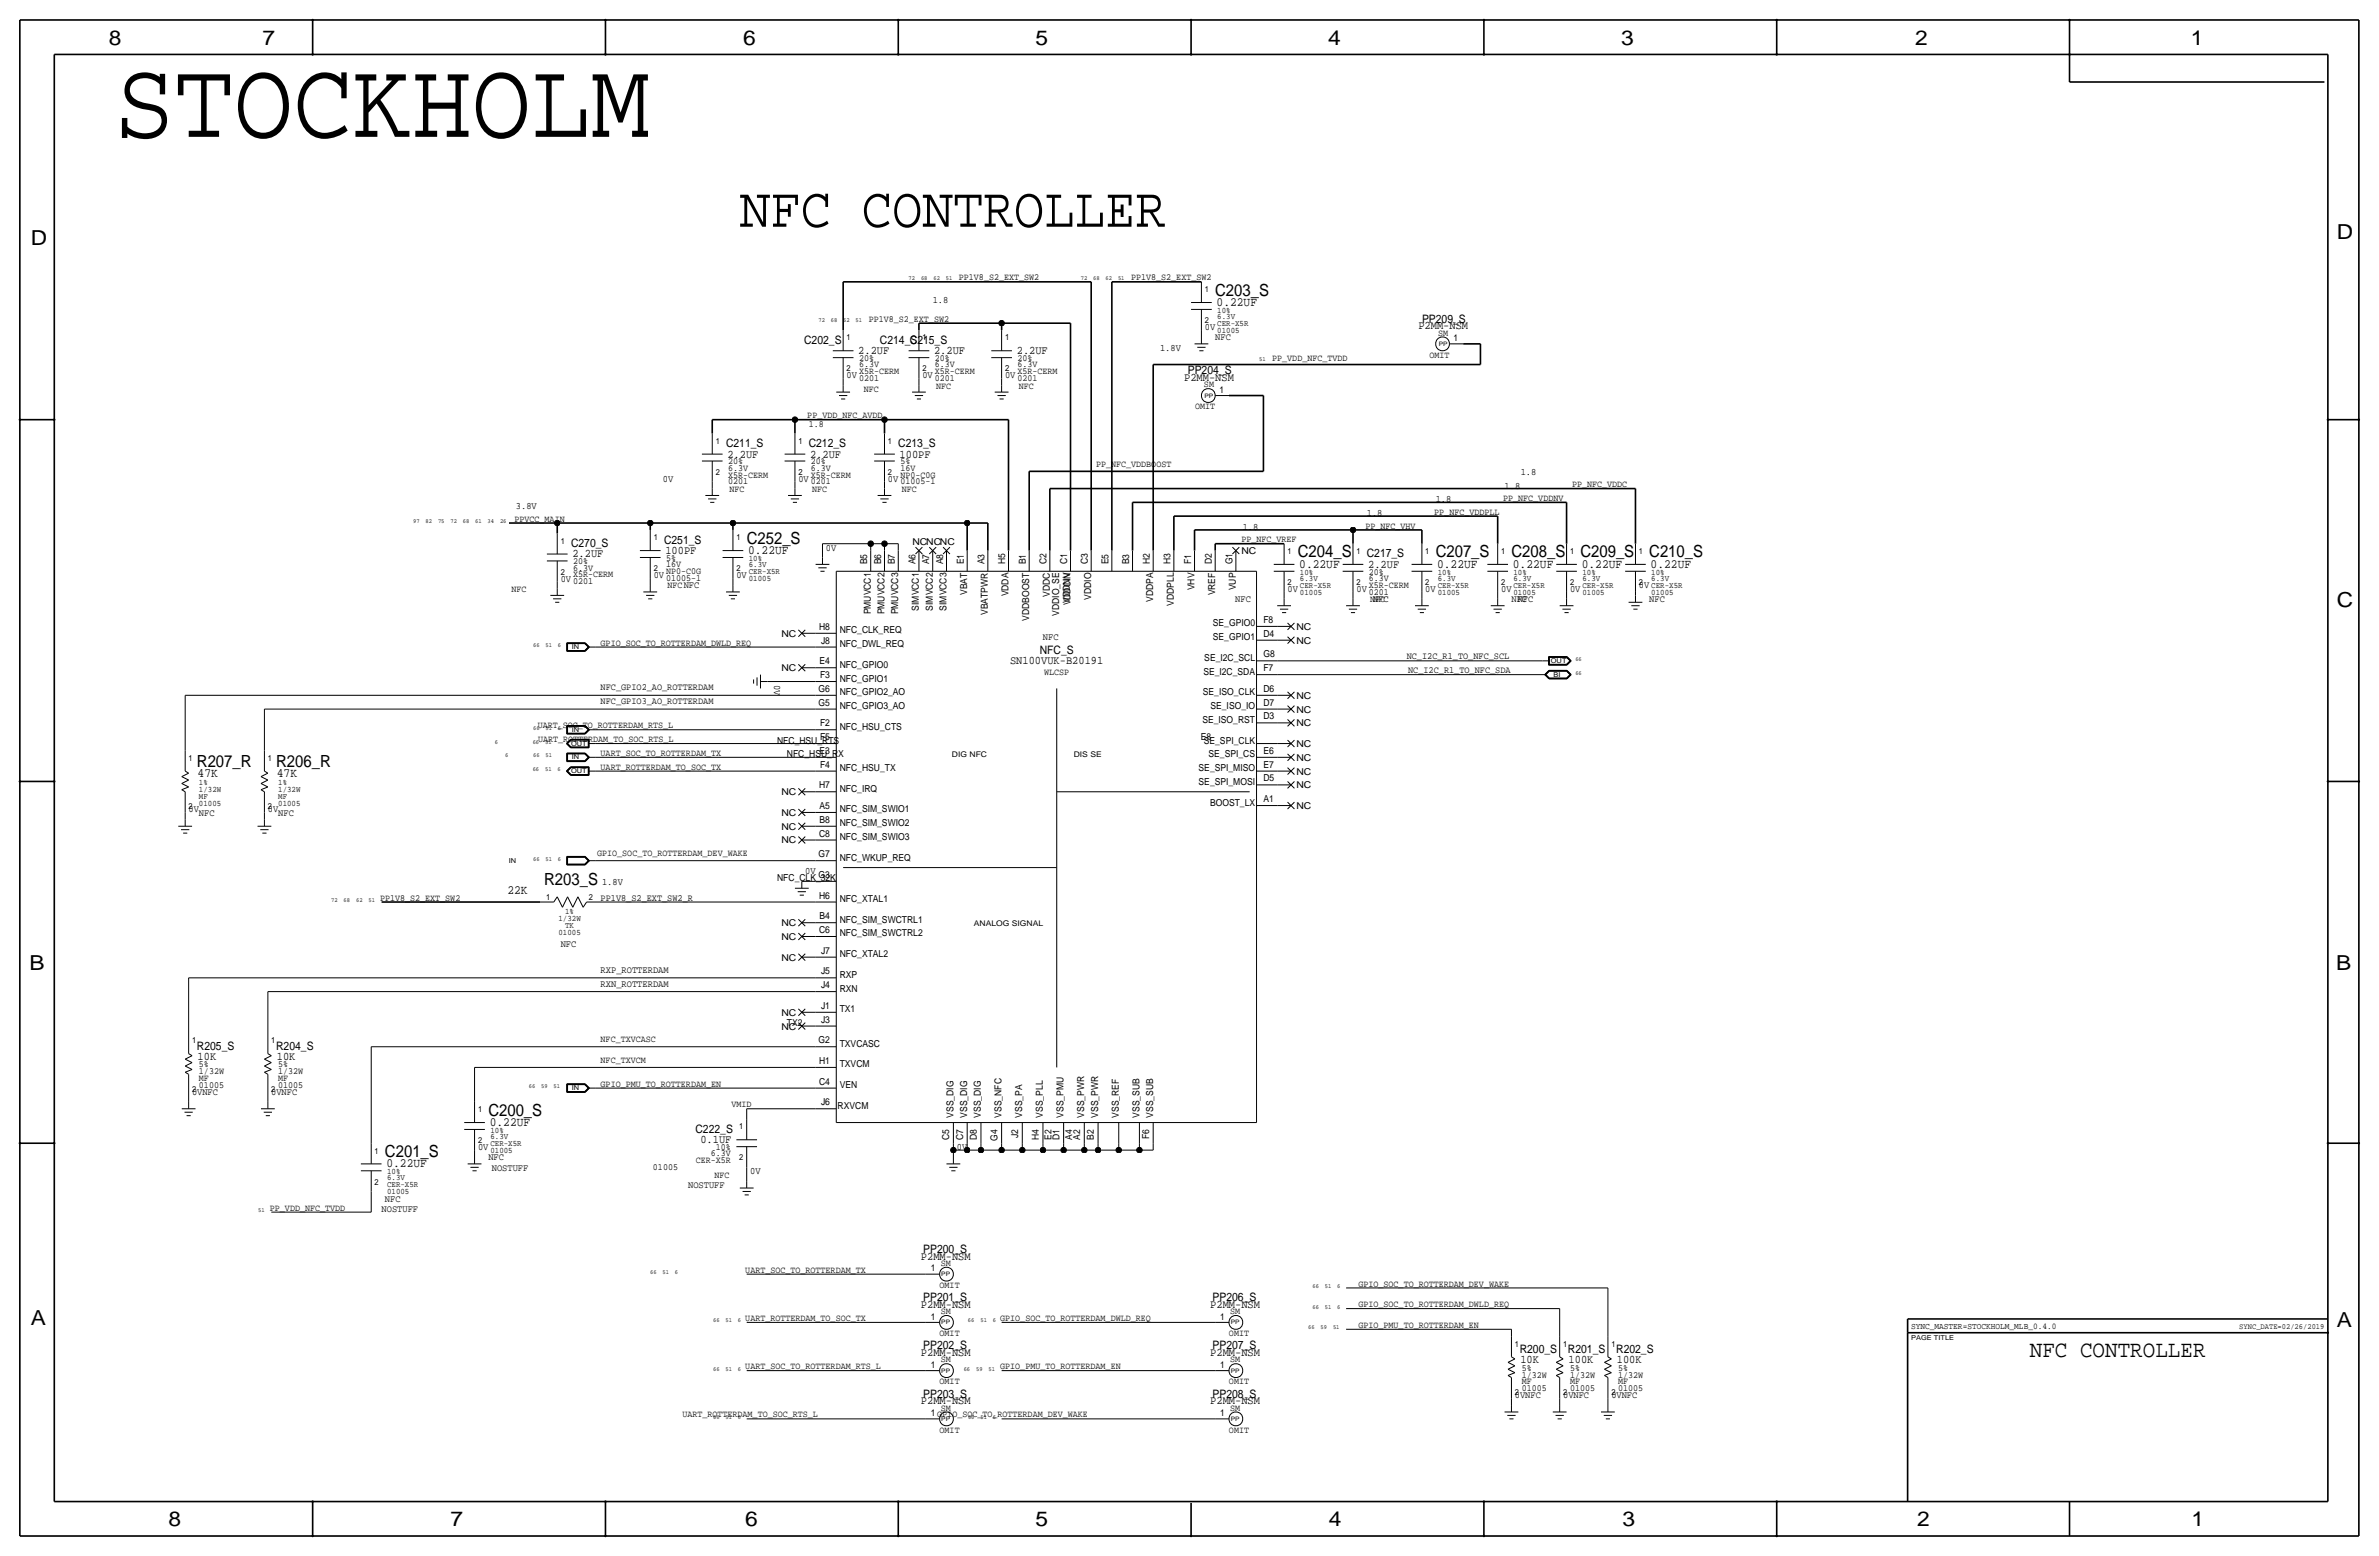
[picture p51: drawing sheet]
<svg xmlns="http://www.w3.org/2000/svg" width="877mm" height="574mm" viewBox="0 0 877 574" stroke-linecap="round" stroke-linejoin="round" font-family="sans-serif">
<defs><g id="words">
<text font-size="41" x="42.3" y="50.4">STOCKHOLM</text>
<text font-size="21" x="272.7" y="83.6">NFC CONTROLLER</text>
<text font-size="8.6" x="748.4" y="500.1">NFC CONTROLLER</text>
<g font-size="7.6">
<text x="40.1" y="16.5">8</text>
<text x="96.8" y="16.5">7</text>
<text x="274" y="16.5">6</text>
<text x="381.7" y="16.5">5</text>
<text x="489.7" y="16.5">4</text>
<text x="597.6" y="16.5">3</text>
<text x="706.1" y="16.5">2</text>
<text x="807.7" y="16.5">1</text>
<text x="861.5" y="88.1">D</text>
<text x="11.4" y="90.4">D</text>
<text x="861.5" y="223.8">C</text>
<text x="10.9" y="357.6">B</text>
<text x="861.3" y="357.4">B</text>
<text x="11.4" y="488.4">A</text>
<text x="861.5" y="489.2">A</text>
<text x="62.2" y="562.6">8</text>
<text x="166.1" y="562.6">7</text>
<text x="274.8" y="562.6">6</text>
<text x="381.7" y="562.6">5</text>
<text x="489.9" y="562.6">4</text>
<text x="598.1" y="562.6">3</text>
<text x="706.8" y="562.6">2</text>
<text x="807.9" y="562.6">1</text>
</g>
<g font-size="6.2">
<text x="448" y="109">C203_S</text>
<text x="275.3" y="200.4">C252_S</text>
<text x="478.5" y="205.5">C204_S</text>
<text x="529.3" y="205.5">C207_S</text>
<text x="557.2" y="205.5">C208_S</text>
<text x="582.6" y="205.5">C209_S</text>
<text x="608" y="205.5">C210_S</text>
<text x="72.6" y="282.7">R207_R</text>
<text x="101.8" y="282.7">R206_R</text>
<text x="200.6" y="326.1">R203_S</text>
<text x="180" y="411.2">C200_S</text>
<text x="141.9" y="426.5">C201_S</text>
</g>
<g font-size="4.7">
<text x="448.5" y="112.8">0.22UF</text>
<text x="275.8" y="204.2">0.22UF</text>
<text x="479" y="209.3">0.22UF</text>
<text x="529.8" y="209.3">0.22UF</text>
<text x="557.7" y="209.3">0.22UF</text>
<text x="583.1" y="209.3">0.22UF</text>
<text x="608.5" y="209.3">0.22UF</text>
<text x="72.8" y="286.5">47K</text>
<text x="102.1" y="286.5">47K</text>
<text x="187.1" y="329.7">22K</text>
<text x="180.5" y="415">0.22UF</text>
<text x="142.4" y="430.3">0.22UF</text>
</g>
<g font-size="4.3">
<text x="524.3" y="118.9">PP209_S</text>
<text x="522.9" y="121.4">P2MM-NSM</text>
<text x="296.5" y="126.7">C202_S</text>
<text x="316.4" y="130.6">2.2UF</text>
<text x="324.4" y="126.7">C214_S</text>
<text x="335.4" y="126.7">C215_S</text>
<text x="344.4" y="130.6">2.2UF</text>
<text x="374.9" y="130.6">2.2UF</text>
<text x="437.9" y="137.9">PP204_S</text>
<text x="436.5" y="140.5">P2MM-NSM</text>
<text x="267.7" y="164.8">C211_S</text>
<text x="298.1" y="164.8">C212_S</text>
<text x="331.2" y="164.8">C213_S</text>
<text x="268.2" y="168.7">2.2UF</text>
<text x="298.7" y="168.7">2.2UF</text>
<text x="331.7" y="168.7">100PF</text>
<text x="210.5" y="201.7">C270_S</text>
<text x="244.8" y="200.4">C251_S</text>
<text x="211" y="205.5">2.2UF</text>
<text x="245.3" y="204.2">100PF</text>
<text x="503.9" y="205.5">C217_S</text>
<text x="504.4" y="209.3">2.2UF</text>
<text x="372.4" y="244.9">SN100VUK-B20191</text>
<text x="383.3" y="241">NFC_S</text>
<text x="72.6" y="386.8">R205_S</text>
<text x="101.8" y="386.8">R204_S</text>
<text x="72.8" y="390.7">10K</text>
<text x="102.1" y="390.7">10K</text>
<text x="256.4" y="417.6">C222_S</text>
<text x="258.2" y="421.4">0.1UF</text>
<text x="340.4" y="461.8">PP200_S</text>
<text x="339.5" y="464.3">P2MM-NSM</text>
<text x="340.4" y="479.6">PP201_S</text>
<text x="447" y="479.6">PP206_S</text>
<text x="339.5" y="482.1">P2MM-NSM</text>
<text x="446.2" y="482.1">P2MM-NSM</text>
<text x="340.4" y="497.3">PP202_S</text>
<text x="447" y="497.3">PP207_S</text>
<text x="339.5" y="499.9">P2MM-NSM</text>
<text x="446.2" y="499.9">P2MM-NSM</text>
<text x="560.3" y="498.6">R200_S</text>
<text x="560.5" y="502.4">10K</text>
<text x="578.1" y="498.6">R201_S</text>
<text x="578.3" y="502.4">100K</text>
<text x="595.8" y="498.6">R202_S</text>
<text x="596.1" y="502.4">100K</text>
<text x="340.4" y="515.1">PP203_S</text>
<text x="447" y="515.1">PP208_S</text>
<text x="339.5" y="517.7">P2MM-NSM</text>
<text x="446.2" y="517.7">P2MM-NSM</text>
</g>
<g font-size="3.6">
<text x="343.9" y="111.5">1.8</text>
<text x="444.2" y="121.7">0V</text>
<text x="448" y="125.5">NFC</text>
<text x="427.7" y="129.3">1.8V</text>
<text x="312.1" y="139.4">0V</text>
<text x="340.1" y="139.4">0V</text>
<text x="370.5" y="139.4">0V</text>
<text x="244.4" y="177.5">0V</text>
<text x="294.3" y="177.5">0V</text>
<text x="327.4" y="177.5">0V</text>
<text x="560.6" y="175">1.8</text>
<text x="529.3" y="185.2">1.8</text>
<text x="554.7" y="180.1">1.8</text>
<text x="190.2" y="187.7">3.8V</text>
<text x="503.9" y="190.2">1.8</text>
<text x="458.2" y="195.3">1.8</text>
<text x="304.5" y="202.9">0V</text>
<text x="206.7" y="214.4">0V</text>
<text x="241" y="213.1">0V</text>
<text x="271.5" y="213.1">0V</text>
<text x="455.4" y="222">NFC</text>
<text x="474.7" y="218.2">0V</text>
<text x="500.1" y="218.2">0V</text>
<text x="506.2" y="222">NFC</text>
<text x="525.5" y="218.2">0V</text>
<text x="553.4" y="218.2">0V</text>
<text x="557.2" y="222">NFC</text>
<text x="559.5" y="222">NFC</text>
<text x="578.8" y="218.2">0V</text>
<text x="604.2" y="216.9">0V</text>
<text x="608" y="222">NFC</text>
<text x="384.5" y="236">NFC</text>
<text x="285.4" y="252.5" transform="rotate(90 285.4 252.5)">0V</text>
<text x="69.5" y="299.5">0V</text>
<text x="98.8" y="299.5">0V</text>
<text x="73.4" y="300.7">NFC</text>
<text x="102.6" y="300.7">NFC</text>
<text x="296.9" y="322.3">0V</text>
<text x="221.9" y="326.1">1.8V</text>
<text x="206.7" y="349">NFC</text>
<text x="221.4" y="358.6">RXP_ROTTERDAM</text>
<text x="221.4" y="363.7">RXN_ROTTERDAM</text>
<text x="70.8" y="403.6">0VNFC</text>
<text x="100" y="403.6">0VNFC</text>
<text x="176.2" y="423.9">0V</text>
<text x="352.8" y="423.9">0V</text>
<text x="180" y="427.7">NFC</text>
<text x="181.3" y="431.5">NOSTUFF</text>
<text x="253.7" y="437.9">NOSTUFF</text>
<text x="276.6" y="432.8">0V</text>
<text x="141.9" y="443">NFC</text>
<text x="140.7" y="446.8">NOSTUFF</text>
<text x="558.5" y="515.4">0VNFC</text>
<text x="576.3" y="515.4">0VNFC</text>
<text x="594.1" y="515.4">0VNFC</text>
</g>
<g font-size="3.5">
<text x="353.5" y="103.4">PP1V8_S2_EXT_SW2</text>
<text x="417" y="103.4">PP1V8_S2_EXT_SW2</text>
<text x="320.3" y="118.6">PP1V8_S2_EXT_SW2</text>
<text x="530.2" y="123.7">SM</text>
<text x="535.9" y="125.7">1</text>
<text x="527" y="131.8">OMIT</text>
<text x="316.7" y="133.1">20%</text>
<text x="316.7" y="137.9">X5R-CERM</text>
<text x="316.7" y="135.4">6.3V</text>
<text x="344.6" y="133.1">20%</text>
<text x="344.6" y="135.4">6.3V</text>
<text x="344.6" y="137.9">X5R-CERM</text>
<text x="375.1" y="135.4">6.3V</text>
<text x="375.1" y="133.1">20%</text>
<text x="375.1" y="137.9">X5R-CERM</text>
<text x="469" y="133.1">PP_VDD_NFC_TVDD</text>
<text x="316.7" y="140.5">0201</text>
<text x="344.6" y="140.5">0201</text>
<text x="345.1" y="143.3">NFC</text>
<text x="375.1" y="140.5">0201</text>
<text x="375.6" y="143.3">NFC</text>
<text x="443.9" y="142.7">SM</text>
<text x="318.5" y="144.5">NFC</text>
<text x="449.5" y="144.8">1</text>
<text x="297.6" y="154.2">PP_VDD_NFC_AVDD</text>
<text x="440.6" y="150.9">OMIT</text>
<text x="298.1" y="157.2">1.8</text>
<text x="268.4" y="171.2">20%</text>
<text x="268.4" y="173.5">6.3V</text>
<text x="298.9" y="171.2">20%</text>
<text x="298.9" y="173.5">6.3V</text>
<text x="331.9" y="173.5">16V</text>
<text x="331.9" y="171.2">5%</text>
<text x="404.1" y="172">PP_NFC_VDDBOOST</text>
<text x="268.4" y="176">X5R-CERM</text>
<text x="268.4" y="178.6">0201</text>
<text x="298.9" y="176">X5R-CERM</text>
<text x="298.9" y="178.6">0201</text>
<text x="331.9" y="176">NP0-C0G</text>
<text x="331.9" y="178.6">01005-1</text>
<text x="579.6" y="179.6">PP_NFC_VDDC</text>
<text x="268.9" y="181.4">NFC</text>
<text x="299.4" y="181.4">NFC</text>
<text x="332.4" y="181.4">NFC</text>
<text x="554.2" y="184.7">PP_NFC_VDDNV</text>
<text x="528.8" y="189.7">PP_NFC_VDDPLL</text>
<text x="189.7" y="192.3">PPVCC_MAIN</text>
<text x="503.4" y="194.8">PP_NFC_VHV</text>
<text x="336.4" y="200.9">NCNCNC</text>
<text x="457.7" y="199.9">PP_NFC_VREF</text>
<text x="211.3" y="208">20%</text>
<text x="245.6" y="206.8">5%</text>
<text x="245.6" y="209">16V</text>
<text x="319.7" y="208" transform="rotate(-90 319.7 208)">B5</text>
<text x="324.8" y="208" transform="rotate(-90 324.8 208)">B6</text>
<text x="329.9" y="208" transform="rotate(-90 329.9 208)">B7</text>
<text x="337.5" y="208" transform="rotate(-90 337.5 208)">A6</text>
<text x="342.6" y="208" transform="rotate(-90 342.6 208)">A7</text>
<text x="347.7" y="208" transform="rotate(-90 347.7 208)">A8</text>
<text x="355.3" y="208" transform="rotate(-90 355.3 208)">E1</text>
<text x="362.9" y="208" transform="rotate(-90 362.9 208)">A3</text>
<text x="370.5" y="208" transform="rotate(-90 370.5 208)">H5</text>
<text x="378.2" y="208" transform="rotate(-90 378.2 208)">B1</text>
<text x="385.8" y="208" transform="rotate(-90 385.8 208)">C2</text>
<text x="393.4" y="208" transform="rotate(-90 393.4 208)">C1</text>
<text x="401" y="208" transform="rotate(-90 401 208)">C3</text>
<text x="408.6" y="208" transform="rotate(-90 408.6 208)">E5</text>
<text x="416.3" y="208" transform="rotate(-90 416.3 208)">B3</text>
<text x="423.9" y="208" transform="rotate(-90 423.9 208)">H2</text>
<text x="431.5" y="208" transform="rotate(-90 431.5 208)">H3</text>
<text x="439.1" y="208" transform="rotate(-90 439.1 208)">F1</text>
<text x="446.7" y="208" transform="rotate(-90 446.7 208)">D2</text>
<text x="454.4" y="208" transform="rotate(-90 454.4 208)">G1</text>
<text x="457.7" y="204.2">NC</text>
<text x="211.3" y="215.4">0201</text>
<text x="211.3" y="212.9">X5R-CERM</text>
<text x="211.3" y="210.3">6.3V</text>
<text x="245.6" y="211.6">NP0-C0G</text>
<text x="245.6" y="214.1">01005-1</text>
<text x="504.6" y="214.1">6.3V</text>
<text x="504.6" y="211.8">20%</text>
<text x="188.6" y="218.2">NFC</text>
<text x="246.1" y="216.9">NFCNFC</text>
<text x="356.6" y="219.3" transform="rotate(-90 356.6 219.3)">VBAT</text>
<text x="371.8" y="219.8" transform="rotate(-90 371.8 219.8)">VDDA</text>
<text x="387" y="220" transform="rotate(-90 387 220)">VDDC</text>
<text x="402.3" y="221.1" transform="rotate(-90 402.3 221.1)">VDDIO</text>
<text x="425.1" y="221.9" transform="rotate(-90 425.1 221.9)">VDDPA</text>
<text x="440.4" y="217.6" transform="rotate(-90 440.4 217.6)">VHV</text>
<text x="448" y="219.5" transform="rotate(-90 448 219.5)">VREF</text>
<text x="455.6" y="217.6" transform="rotate(-90 455.6 217.6)">VUP</text>
<text x="504.6" y="219.2">0201</text>
<text x="504.6" y="216.7">X5R-CERM</text>
<text x="505.2" y="222">NFC</text>
<text x="321" y="226.5" transform="rotate(-90 321 226.5)">PMUVCC1</text>
<text x="326.1" y="226.5" transform="rotate(-90 326.1 226.5)">PMUVCC2</text>
<text x="331.2" y="226.5" transform="rotate(-90 331.2 226.5)">PMUVCC3</text>
<text x="338.8" y="225.1" transform="rotate(-90 338.8 225.1)">SIMVCC1</text>
<text x="343.9" y="225.1" transform="rotate(-90 343.9 225.1)">SIMVCC2</text>
<text x="348.9" y="225.1" transform="rotate(-90 348.9 225.1)">SIMVCC3</text>
<text x="364.2" y="226.7" transform="rotate(-90 364.2 226.7)">VBATPWR</text>
<text x="390.4" y="227" transform="rotate(-90 390.4 227)">VDDIO_SE</text>
<text x="394.4" y="222.1" transform="rotate(-90 394.4 222.1)">VDDNV</text>
<text x="394.7" y="223.2" transform="rotate(-90 394.7 223.2)">VDDCIN</text>
<text x="432.8" y="223.3" transform="rotate(-90 432.8 223.3)">VDDPLL</text>
<text x="302" y="232.2">H8</text>
<text x="309.6" y="233.4">NFC_CLK_REQ</text>
<text x="379.4" y="228.8" transform="rotate(-90 379.4 228.8)">VDDBOOST</text>
<text x="447.1" y="230.9">SE_GPIO0</text>
<text x="465.8" y="229.6">F8</text>
<text x="478" y="232.2">NC</text>
<text x="221.4" y="238">GPIO_SOC_TO_ROTTERDAM_DWLD_REQ</text>
<text x="288.1" y="234.7">NC</text>
<text x="302.7" y="237.2">J8</text>
<text x="309.6" y="238.5">NFC_DWL_REQ</text>
<text x="447.1" y="236">SE_GPIO1</text>
<text x="465.8" y="234.7">D4</text>
<text x="478" y="237.2">NC</text>
<text x="302.2" y="244.9">E4</text>
<text x="444" y="243.6">SE_I2C_SCL</text>
<text x="465.8" y="242.3">G8</text>
<text x="518.6" y="243.1">NC_I2C_R1_TO_NFC_SCL</text>
<text x="288.1" y="247.4">NC</text>
<text x="302.3" y="249.9">F3</text>
<text x="309.6" y="246.1">NFC_GPIO0</text>
<text x="309.6" y="251.2">NFC_GPIO1</text>
<text x="385" y="248.7">WLCSP</text>
<text x="443.6" y="248.7">SE_I2C_SDA</text>
<text x="465.8" y="247.4">F7</text>
<text x="519.1" y="248.2">NC_I2C_R1_TO_NFC_SDA</text>
<text x="221.4" y="254.5">NFC_GPIO2_AO_ROTTERDAM</text>
<text x="301.8" y="255">G6</text>
<text x="309.6" y="256.3">NFC_GPIO2_AO</text>
<text x="443.5" y="256.3">SE_ISO_CLK</text>
<text x="465.8" y="255">D6</text>
<text x="478" y="257.6">NC</text>
<text x="221.4" y="259.6">NFC_GPIO3_AO_ROTTERDAM</text>
<text x="301.8" y="260.1">G5</text>
<text x="309.6" y="261.4">NFC_GPIO3_AO</text>
<text x="446.3" y="261.4">SE_ISO_IO</text>
<text x="465.8" y="260.1">D7</text>
<text x="478" y="262.6">NC</text>
<text x="198.2" y="268.5">UART_SOC_TO_ROTTERDAM_RTS_L</text>
<text x="302.3" y="267.7">F2</text>
<text x="309.6" y="269">NFC_HSU_CTS</text>
<text x="443.3" y="266.4">SE_ISO_RST</text>
<text x="465.8" y="265.2">D3</text>
<text x="478" y="267.7">NC</text>
<text x="198.4" y="273.6">UART_ROTTERDAM_TO_SOC_RTS_L</text>
<text x="286.5" y="274.1">NFC_HSU_RTS</text>
<text x="302.3" y="272.8">F5</text>
<text x="442.7" y="272.8">E8</text>
<text x="443.8" y="274.1">SE_SPI_CLK</text>
<text x="478" y="275.3">NC</text>
<text x="221.4" y="278.6">UART_SOC_TO_ROTTERDAM_TX</text>
<text x="290.1" y="279.1">NFC_HSU_RX</text>
<text x="302.2" y="277.9">E3</text>
<text x="445.6" y="279.1">SE_SPI_CS</text>
<text x="465.8" y="277.9">E6</text>
<text x="478" y="280.4">NC</text>
<text x="221.4" y="283.7">UART_ROTTERDAM_TO_SOC_TX</text>
<text x="302.3" y="283">F4</text>
<text x="309.6" y="284.2">NFC_HSU_TX</text>
<text x="441.9" y="284.2">SE_SPI_MISO</text>
<text x="465.8" y="283">E7</text>
<text x="478" y="285.5">NC</text>
<text x="288.1" y="293.1">NC</text>
<text x="302" y="290.6">H7</text>
<text x="309.6" y="291.8">NFC_IRQ</text>
<text x="441.9" y="289.3">SE_SPI_MOSI</text>
<text x="465.8" y="288">D5</text>
<text x="478" y="290.6">NC</text>
<text x="302.2" y="298.2">A5</text>
<text x="309.6" y="299.5">NFC_SIM_SWIO1</text>
<text x="446.1" y="296.9">BOOST_LX</text>
<text x="465.8" y="295.7">A1</text>
<text x="478" y="298.2">NC</text>
<text x="288.1" y="300.7">NC</text>
<text x="288.1" y="305.8">NC</text>
<text x="302.2" y="303.3">B8</text>
<text x="309.6" y="304.5">NFC_SIM_SWIO2</text>
<text x="288.1" y="310.9">NC</text>
<text x="302" y="308.4">C8</text>
<text x="309.6" y="309.6">NFC_SIM_SWIO3</text>
<text x="220.2" y="315.5">GPIO_SOC_TO_ROTTERDAM_DEV_WAKE</text>
<text x="301.8" y="316">G7</text>
<text x="309.6" y="317.2">NFC_WKUP_REQ</text>
<text x="301.8" y="323.6">G3</text>
<text x="286.5" y="324.9">NFC_CLK_32K</text>
<text x="140.1" y="332">PP1V8_S2_EXT_SW2</text>
<text x="221.4" y="332">PP1V8_S2_EXT_SW2_R</text>
<text x="302" y="331.2">H6</text>
<text x="309.6" y="332.5">NFC_XTAL1</text>
<text x="288.1" y="341.4">NC</text>
<text x="302.2" y="338.8">B4</text>
<text x="309.6" y="340.1">NFC_SIM_SWCTRL1</text>
<text x="288.1" y="346.5">NC</text>
<text x="302" y="343.9">C6</text>
<text x="309.6" y="345.2">NFC_SIM_SWCTRL2</text>
<text x="302.7" y="351.5">J7</text>
<text x="309.6" y="352.8">NFC_XTAL2</text>
<text x="288.1" y="354.1">NC</text>
<text x="302.7" y="359.2">J5</text>
<text x="302.7" y="364.2">J4</text>
<text x="309.6" y="365.5">RXN</text>
<text x="309.6" y="360.4">RXP</text>
<text x="302.7" y="371.9">J1</text>
<text x="288.1" y="374.4">NC</text>
<text x="302.7" y="376.9">J3</text>
<text x="309.6" y="373.1">TX1</text>
<text x="288.1" y="379.5">NC</text>
<text x="290.1" y="378.2">TX2</text>
<text x="221.4" y="384">NFC_TXVCASC</text>
<text x="301.8" y="384.6">G2</text>
<text x="309.6" y="385.8">TXVCASC</text>
<text x="73.4" y="396">1/32W</text>
<text x="73.4" y="393.4">5%</text>
<text x="102.6" y="393.4">5%</text>
<text x="102.6" y="396">1/32W</text>
<text x="221.4" y="391.7">NFC_TXVCM</text>
<text x="302" y="392.2">H1</text>
<text x="309.6" y="393.4">TXVCM</text>
<text x="73.4" y="398.5">MF</text>
<text x="73.4" y="401.1">01005</text>
<text x="102.6" y="401.1">01005</text>
<text x="102.6" y="398.5">MF</text>
<text x="221.4" y="400.6">GPIO_PMU_TO_ROTTERDAM_EN</text>
<text x="302" y="399.8">C4</text>
<text x="309.6" y="401.1">VEN</text>
<text x="302.7" y="407.4">J6</text>
<text x="269.7" y="408.2">VMID</text>
<text x="308.8" y="408.7">RXVCM</text>
<text x="351.5" y="412" transform="rotate(-90 351.5 412)">VSS_DIG</text>
<text x="356.6" y="412" transform="rotate(-90 356.6 412)">VSS_DIG</text>
<text x="361.6" y="412" transform="rotate(-90 361.6 412)">VSS_DIG</text>
<text x="369.3" y="412" transform="rotate(-90 369.3 412)">VSS_NFC</text>
<text x="376.9" y="412" transform="rotate(-90 376.9 412)">VSS_PA</text>
<text x="384.5" y="412" transform="rotate(-90 384.5 412)">VSS_PLL</text>
<text x="392.1" y="412" transform="rotate(-90 392.1 412)">VSS_PMU</text>
<text x="399.7" y="412" transform="rotate(-90 399.7 412)">VSS_PWR</text>
<text x="404.8" y="412" transform="rotate(-90 404.8 412)">VSS_PWR</text>
<text x="412.4" y="412" transform="rotate(-90 412.4 412)">VSS_REF</text>
<text x="420.1" y="412" transform="rotate(-90 420.1 412)">VSS_SUB</text>
<text x="425.1" y="412" transform="rotate(-90 425.1 412)">VSS_SUB</text>
<text x="375.4" y="419.6" transform="rotate(-90 375.4 419.6)">J2</text>
<text x="423.6" y="420" transform="rotate(-90 423.6 420)">F6</text>
<text x="263.9" y="423.9">10%</text>
<text x="350" y="420.3" transform="rotate(-90 350 420.3)">C5</text>
<text x="355" y="420.3" transform="rotate(-90 355 420.3)">C7</text>
<text x="360.1" y="420.3" transform="rotate(-90 360.1 420.3)">D8</text>
<text x="367.7" y="420.5" transform="rotate(-90 367.7 420.5)">G4</text>
<text x="383" y="420.3" transform="rotate(-90 383 420.3)">H4</text>
<text x="387.7" y="420.2" transform="rotate(-90 387.7 420.2)">E2</text>
<text x="390.6" y="420.3" transform="rotate(-90 390.6 420.3)">D1</text>
<text x="395.3" y="420.2" transform="rotate(-90 395.3 420.2)">A4</text>
<text x="398.2" y="420.2" transform="rotate(-90 398.2 420.2)">A2</text>
<text x="403.3" y="420.2" transform="rotate(-90 403.3 420.2)">B2</text>
<text x="240.7" y="431.3">01005</text>
<text x="256.5" y="428.8">CER-X5R</text>
<text x="262" y="426.2">6.3V</text>
<text x="263.4" y="434.1">NFC</text>
<text x="99.5" y="446.3">PP_VDD_NFC_TVDD</text>
<text x="346.8" y="466.6">SM</text>
<text x="274.8" y="469.1">UART_SOC_TO_ROTTERDAM_TX</text>
<text x="343.2" y="468.6">1</text>
<text x="346.4" y="474.7">OMIT</text>
<text x="500.8" y="474.2">GPIO_SOC_TO_ROTTERDAM_DEV_WAKE</text>
<text x="346.8" y="484.4">SM</text>
<text x="453.5" y="484.4">SM</text>
<text x="500.8" y="481.8">GPIO_SOC_TO_ROTTERDAM_DWLD_REQ</text>
<text x="274.8" y="486.9">UART_ROTTERDAM_TO_SOC_TX</text>
<text x="343.2" y="486.4">1</text>
<text x="368.8" y="486.9">GPIO_SOC_TO_ROTTERDAM_DWLD_REQ</text>
<text x="449.8" y="486.4">1</text>
<text x="500.8" y="489.5">GPIO_PMU_TO_ROTTERDAM_EN</text>
<text x="346.4" y="492.5">OMIT</text>
<text x="453.1" y="492.5">OMIT</text>
<text x="346.8" y="502.2">SM</text>
<text x="453.5" y="502.2">SM</text>
<text x="274.8" y="504.7">UART_SOC_TO_ROTTERDAM_RTS_L</text>
<text x="343.2" y="504.2">1</text>
<text x="368.8" y="504.7">GPIO_PMU_TO_ROTTERDAM_EN</text>
<text x="449.8" y="504.2">1</text>
<text x="561" y="507.7">1/32W</text>
<text x="561" y="505.2">5%</text>
<text x="578.8" y="507.7">1/32W</text>
<text x="578.8" y="505.2">5%</text>
<text x="596.6" y="505.2">5%</text>
<text x="596.6" y="507.7">1/32W</text>
<text x="346.4" y="510.3">OMIT</text>
<text x="453.1" y="510.3">OMIT</text>
<text x="561" y="512.8">01005</text>
<text x="561" y="510.3">MF</text>
<text x="578.8" y="510.3">MF</text>
<text x="578.8" y="512.8">01005</text>
<text x="596.6" y="510.3">MF</text>
<text x="596.6" y="512.8">01005</text>
<text x="343.2" y="522">1 GPIO_SOC_TO_ROTTERDAM_DEV_WAKE</text>
<text x="346.8" y="519.9">SM</text>
<text x="449.8" y="522">1</text>
<text x="453.5" y="519.9">SM</text>
<text x="251.6" y="522.5">UART_ROTTERDAM_TO_SOC_RTS_L</text>
<text x="346.4" y="528.1">OMIT</text>
<text x="453.1" y="528.1">OMIT</text>
</g>
<g font-size="3.2">
<text x="370.5" y="125.5">1</text>
<text x="370.5" y="136.9">2</text>
<text x="294.3" y="163.6">1</text>
<text x="294.3" y="175">2</text>
<text x="704.5" y="490">SYNC_MASTER=STOCKHOLM_MLB_0.4.0</text>
</g>
<g font-size="3.1">
<text x="444.2" y="107.7">1</text>
<text x="444.2" y="119.1">2</text>
<text x="448.8" y="115.3">10%</text>
<text x="448.8" y="117.6">6.3V</text>
<text x="312.1" y="125.5">1</text>
<text x="340.1" y="125.5">1</text>
<text x="448.8" y="122.7">01005</text>
<text x="448.8" y="120.1">CER-X5R</text>
<text x="312.1" y="136.9">2</text>
<text x="340.1" y="136.9">2</text>
<text x="263.9" y="163.6">1</text>
<text x="327.4" y="163.6">1</text>
<text x="263.9" y="175">2</text>
<text x="327.4" y="175">2</text>
<text x="206.7" y="200.4">1</text>
<text x="241" y="199.1">1</text>
<text x="271.5" y="199.1">1</text>
<text x="276" y="206.8">10%</text>
<text x="276.1" y="209">6.3V</text>
<text x="474.7" y="204.2">1</text>
<text x="500.1" y="204.2">1</text>
<text x="525.5" y="204.2">1</text>
<text x="553.4" y="204.2">1</text>
<text x="578.8" y="204.2">1</text>
<text x="604.2" y="204.2">1</text>
<text x="206.7" y="211.8">2</text>
<text x="241" y="210.6">2</text>
<text x="271.5" y="210.6">2</text>
<text x="276" y="214.1">01005</text>
<text x="276" y="211.6">CER-X5R</text>
<text x="474.7" y="215.6">2</text>
<text x="479.2" y="214.1">6.3V</text>
<text x="479.2" y="211.8">10%</text>
<text x="500.1" y="215.6">2</text>
<text x="525.5" y="215.6">2</text>
<text x="530" y="211.8">10%</text>
<text x="530" y="214.1">6.3V</text>
<text x="553.4" y="215.6">2</text>
<text x="558" y="211.8">10%</text>
<text x="558" y="214.1">6.3V</text>
<text x="578.8" y="215.6">2</text>
<text x="583.4" y="211.8">10%</text>
<text x="583.4" y="214.1">6.3V</text>
<text x="604.2" y="215.6">2</text>
<text x="608.8" y="211.8">10%</text>
<text x="608.8" y="214.1">6.3V</text>
<text x="479.2" y="219.2">01005</text>
<text x="479.2" y="216.7">CER-X5R</text>
<text x="530" y="216.7">CER-X5R</text>
<text x="530" y="219.2">01005</text>
<text x="558" y="219.2">01005</text>
<text x="558" y="216.7">CER-X5R</text>
<text x="583.4" y="216.7">CER-X5R</text>
<text x="583.4" y="219.2">01005</text>
<text x="608.8" y="219.2">01005</text>
<text x="608.8" y="216.7">CER-X5R</text>
<text x="69.5" y="280.4">1</text>
<text x="98.8" y="280.4">1</text>
<text x="73.4" y="289.3">1%</text>
<text x="73.4" y="291.8">1/32W</text>
<text x="102.6" y="289.3">1%</text>
<text x="102.6" y="291.8">1/32W</text>
<text x="69.5" y="298.2">2</text>
<text x="73.4" y="296.9">01005</text>
<text x="73.4" y="294.4">MF</text>
<text x="98.8" y="298.2">2</text>
<text x="102.6" y="294.4">MF</text>
<text x="102.6" y="296.9">01005</text>
<text x="201.4" y="331.7">1</text>
<text x="217.1" y="331.7">2</text>
<text x="205.9" y="339.6">1/32W</text>
<text x="208.4" y="337.1">1%</text>
<text x="205.9" y="344.7">01005</text>
<text x="208.4" y="342.1">TK</text>
<text x="70.8" y="384.6">1</text>
<text x="100" y="384.6">1</text>
<text x="70.8" y="402.3">2</text>
<text x="100" y="402.3">2</text>
<text x="176.2" y="410">1</text>
<text x="180.8" y="417.6">10%</text>
<text x="180.8" y="419.9">6.3V</text>
<text x="272.5" y="416.3">1</text>
<text x="138.1" y="425.2">1</text>
<text x="176.2" y="421.4">2</text>
<text x="180.8" y="422.4">CER-X5R</text>
<text x="180.8" y="424.9">01005</text>
<text x="272.5" y="427.7">2</text>
<text x="138.1" y="436.6">2</text>
<text x="142.7" y="432.8">10%</text>
<text x="142.7" y="437.6">CER-X5R</text>
<text x="142.7" y="435.1">6.3V</text>
<text x="142.7" y="440.2">01005</text>
<text x="558.5" y="496.3">1</text>
<text x="576.3" y="496.3">1</text>
<text x="594.1" y="496.3">1</text>
<text x="558.5" y="514.1">2</text>
<text x="576.3" y="514.1">2</text>
<text x="594.1" y="514.1">2</text>
</g>
<g font-size="2.9">
<text x="350.9" y="279.1">DIG NFC</text>
<text x="395.8" y="279.1">DIS SE</text>
<text x="359" y="341.4">ANALOG SIGNAL</text>
<text x="825.6" y="490">SYNC_DATE=02/26/2019</text>
</g>
<g font-size="2.5">
<text x="210.8" y="239.3">IN</text>
<text x="571.7" y="244.3">OUT</text>
<text x="572.7" y="249.4">BI</text>
<text x="210.8" y="269.7">IN</text>
<text x="210.5" y="274.8">OUT</text>
<text x="210.8" y="279.9">IN</text>
<text x="210.5" y="285">OUT</text>
<text x="187.6" y="318">IN</text>
<text x="210.8" y="401.8">IN</text>
<text x="704.5" y="493.8">PAGE TITLE</text>
</g>
<g font-size="2.3">
<text x="335" y="103.4">72</text>
<text x="339.5" y="103.4">68</text>
<text x="344.1" y="103.4">62</text>
<text x="348.7" y="103.4">51</text>
<text x="398.5" y="103.4">72</text>
<text x="403" y="103.4">68</text>
<text x="407.6" y="103.4">62</text>
<text x="412.2" y="103.4">51</text>
<text x="301.7" y="118.6">72</text>
<text x="306.3" y="118.6">68</text>
<text x="310.9" y="118.6">62</text>
<text x="315.5" y="118.6">51</text>
<text x="530.4" y="127.5">PP</text>
<text x="464.2" y="133.1">51</text>
<text x="444.1" y="146.6">PP</text>
<text x="152.4" y="192.8">97</text>
<text x="156.9" y="192.8">82</text>
<text x="161.5" y="192.8">75</text>
<text x="166.1" y="192.8">72</text>
<text x="170.6" y="192.8">68</text>
<text x="175.2" y="192.8">61</text>
<text x="179.8" y="192.8">34</text>
<text x="184.4" y="192.8">26</text>
<text x="196.5" y="238.5">66</text>
<text x="201.1" y="238.5">51</text>
<text x="205.7" y="238.5">6</text>
<text x="580.8" y="243.6">66</text>
<text x="580.8" y="248.7">66</text>
<text x="196.5" y="269">66</text>
<text x="201.1" y="269">51</text>
<text x="205.7" y="269">6</text>
<text x="182.5" y="274.1">6</text>
<text x="196.4" y="274.1">66</text>
<text x="201" y="274.1">51</text>
<text x="186.2" y="279.1">6</text>
<text x="196.5" y="279.1">66</text>
<text x="201.1" y="279.1">51</text>
<text x="196.4" y="284.2">66</text>
<text x="201" y="284.2">51</text>
<text x="205.5" y="284.2">6</text>
<text x="196.5" y="317.2">66</text>
<text x="201.1" y="317.2">51</text>
<text x="205.7" y="317.2">6</text>
<text x="122.1" y="332.5">72</text>
<text x="126.7" y="332.5">68</text>
<text x="131.3" y="332.5">62</text>
<text x="135.8" y="332.5">51</text>
<text x="195" y="401.1">66</text>
<text x="199.5" y="401.1">59</text>
<text x="204.1" y="401.1">51</text>
<text x="95.2" y="446.8">51</text>
<text x="239.7" y="469.6">66</text>
<text x="244.3" y="469.6">51</text>
<text x="248.8" y="469.6">6</text>
<text x="347" y="470.4">PP</text>
<text x="483.9" y="474.7">66</text>
<text x="488.4" y="474.7">51</text>
<text x="493" y="474.7">6</text>
<text x="483.9" y="482.3">66</text>
<text x="488.4" y="482.3">51</text>
<text x="493" y="482.3">6</text>
<text x="262.9" y="487.4">66</text>
<text x="267.5" y="487.4">51</text>
<text x="272" y="487.4">6</text>
<text x="347" y="488.2">PP</text>
<text x="356.9" y="487.4">66</text>
<text x="361.4" y="487.4">51</text>
<text x="366" y="487.4">6</text>
<text x="453.7" y="488.2">PP</text>
<text x="482.3" y="490">66</text>
<text x="486.9" y="490">59</text>
<text x="491.4" y="490">51</text>
<text x="262.9" y="505.2">66</text>
<text x="267.5" y="505.2">51</text>
<text x="272" y="505.2">6</text>
<text x="347" y="506">PP</text>
<text x="355.3" y="505.2">66</text>
<text x="359.9" y="505.2">59</text>
<text x="364.4" y="505.2">51</text>
<text x="453.7" y="506">PP</text>
<text x="262.9" y="523">66</text>
<text x="267.5" y="523">51</text>
<text x="272" y="523">6</text>
<text x="347" y="523.7">PP</text>
<text x="356.9" y="523">66</text>
<text x="361.4" y="523">51</text>
<text x="366" y="523">6</text>
<text x="453.7" y="523.7">PP</text>
</g>
</g></defs>
<g fill="none" stroke="#000" stroke-width=".37">
<path d="M439.1 111.5h7.6zM439.1 114h7.6zM442.9 103.9v7.6zM442.9 114v7.7zM307 129.3h7.7zM307 131.8h7.7zM310.8 139.4v2.6zM310.8 121.7v7.6zM310.8 131.8v7.6zM335 129.3h7.6zM335 131.8h7.6zM338.8 139.4v2.6z"/>
<path d="M338.8 121.7v7.6zM338.8 131.8v7.6zM365.5 129.3h7.6zM365.5 131.8h7.6zM369.3 139.4v2.6zM369.3 121.7v7.6zM369.3 131.8v7.6zM440.4 126.7h5.1zM441.4 128h3.1zM442.2 129.3h1.5zM442.9 121.7v2.5zM442.9 124.2v2.5z"/>
<path d="M534.4 126.7h5zM262.6 159.8v7.6zM293.1 159.8v7.6zM308.3 144.5h5.1zM309.3 145.8h3.1zM310.1 147.1h1.5zM310.8 142v2.5zM326.1 159.8v7.6zM336.2 144.5h5.1zM337.3 145.8h3zM338 147.1h1.5zM338.8 142v2.5z"/>
<path d="M366.7 144.5h5.1zM367.7 145.8h3.1zM368.5 147.1h1.5zM369.3 142v2.5zM448 145.8h5.1zM258.8 167.4h7.6zM258.8 169.9h7.6zM262.6 177.5v2.6zM262.6 169.9v7.6zM289.3 167.4h7.6zM289.3 169.9h7.6zM293.1 177.5v2.6z"/>
<path d="M293.1 169.9v7.6zM322.3 167.4h7.6zM322.3 169.9h7.6zM326.1 177.5v2.6zM326.1 169.9v7.6zM205.4 196.6v7.6zM239.7 195.3v7.6zM260 182.6h5.1zM261.1 183.9h3zM261.8 185.2h1.5zM262.6 180.1v2.5zM270.2 195.3v7.6z"/>
<path d="M290.5 182.6h5.1zM291.5 183.9h3.1zM292.3 185.2h1.5zM293.1 180.1v2.5zM323.5 182.6h5.1zM324.6 183.9h3zM325.3 185.2h1.5zM326.1 180.1v2.5zM201.6 204.2h7.6zM201.6 206.8h7.6zM202.9 219.5h5.1zM205.4 214.4v2.5z"/>
<path d="M205.4 216.9v2.6zM205.4 206.8v7.6zM235.9 202.9h7.6zM235.9 205.5h7.6zM237.2 218.2h5.1zM238.2 219.5h3zM239.7 213.1v2.5zM239.7 205.5v7.6zM239.7 215.6v2.6zM266.4 202.9h7.6zM266.4 205.5h7.6zM267.7 218.2h5z"/>
<path d="M268.7 219.5h3zM270.2 213.1v2.5zM270.2 205.5v7.6zM270.2 215.6v2.6zM300.7 208h5.1zM301.7 209.3h3zM302.5 210.6h1.5zM303.2 200.4h17.8zM303.2 200.4v5.1zM303.2 205.5v2.5zM308.3 210.6v203.2zM308.3 210.6h154.9z"/>
<path d="M321 200.4h5.1zM321 200.4v2.5zM321 202.9v7.7zM326.1 200.4h5.1zM326.1 200.4v2.5zM326.1 202.9v7.7zM331.2 200.4v2.5zM331.2 202.9v7.7zM337.5 204.2l2.6-2.5zM337.5 201.7l2.6 2.5zM338.8 202.9v7.7zM342.6 204.2l2.5-2.5z"/>
<path d="M342.6 201.7l2.5 2.5zM343.9 202.9v7.7zM347.7 204.2l2.5-2.5zM347.7 201.7l2.5 2.5zM348.9 202.9v7.7zM356.6 202.9v7.7zM364.2 202.9v7.7zM371.8 202.9v7.7zM379.4 202.9v7.7zM387 202.9v7.7zM394.7 202.9v7.7zM402.3 202.9v7.7z"/>
<path d="M409.9 202.9v7.7zM417.5 202.9v7.7zM425.1 202.9v7.7zM432.8 202.9v7.7zM440.4 202.9v7.7zM448 202.9v7.7zM454.4 201.7l2.5 2.5zM454.4 204.2l2.5-2.5zM455.6 202.9v7.7zM463.2 210.6v203.2zM469.6 208h7.6zM469.6 210.6h7.6z"/>
<path d="M473.4 218.2v2.5zM473.4 200.4v7.6zM473.4 210.6v7.6zM495 208h7.6zM495 210.6h7.6zM498.8 218.2v2.5zM498.8 200.4v7.6zM498.8 210.6v7.6zM520.4 208h7.6zM520.4 210.6h7.6zM524.2 218.2v2.5zM524.2 200.4v7.6z"/>
<path d="M524.2 210.6v7.6zM548.3 208h7.7zM548.3 210.6h7.7zM552.1 218.2v2.5zM552.1 200.4v7.6zM552.1 210.6v7.6zM573.7 208h7.7zM573.7 210.6h7.7zM577.5 218.2v2.5zM577.5 200.4v7.6zM577.5 210.6v7.6zM599.1 208h7.7z"/>
<path d="M599.1 210.6h7.7zM602.9 218.2v1.3zM602.9 200.4v7.6zM602.9 210.6v7.6zM602.9 219.5v2.5zM203.9 220.7h3.1zM204.7 222h1.5zM208.9 236.9v3.2zM208.9 236.9h6.8zM209 237h6.7zM209 237v3zM209 240h6.7z"/>
<path d="M209.1 237.1h6.5zM209.1 237.1v2.8zM209.1 239.9h6.5zM209.2 237.2h6.4zM209.2 237.2v2.6zM209.2 239.8h6.4zM215.6 237.2l1.3 1.3zM215.6 239.8l1.3-1.3zM215.6 237.1l1.4 1.4zM215.6 239.9l1.4-1.4zM215.7 237l1.5 1.5zM215.7 240l1.5-1.5z"/>
<path d="M215.7 236.9l1.6 1.6zM216.9 238.5h2.5zM219.4 238.5h81.3zM239 220.7h1.5zM269.4 220.7h1.6zM294.3 234.7l2.6-2.5zM294.3 232.2l2.6 2.5zM295.6 233.4h5.1zM300.7 233.4h7.6zM300.7 238.5h7.6zM463.2 236h7.7zM463.2 230.9h7.7z"/>
<path d="M470.9 236h5zM470.9 230.9h5zM470.9 223.3h5zM471.9 224.5h3zM472.6 225.8h1.6zM473.4 220.7v2.6zM474.7 229.6l2.5 2.6zM474.7 234.7l2.5 2.5zM477.2 229.6l-2.5 2.6zM477.2 234.7l-2.5 2.5zM496.3 223.3h5zM497.3 224.5h3z"/>
<path d="M498 225.8h1.6zM498.8 220.7v2.6zM521.7 223.3h5zM522.7 224.5h3zM523.4 225.8h1.6zM524.2 220.7v2.6zM549.6 223.3h5.1zM550.6 224.5h3.1zM551.4 225.8h1.5zM552.1 220.7v2.6zM575 223.3h5.1zM576 224.5h3.1z"/>
<path d="M576.8 225.8h1.5zM577.5 220.7v2.6zM600.4 222h5.1zM601.4 223.3h3.1zM602.2 224.5h1.5zM68.3 256.3h232.4zM68.3 256.3v20.3zM208.9 240.1h6.8zM215.7 240.1l1.6-1.6zM277.8 250.4v1.6zM279.1 249.7v3zM280.4 251.2h2.5z"/>
<path d="M280.4 248.7v5zM282.9 251.2h17.8zM294.3 247.4l2.6-2.5zM294.3 244.9l2.6 2.5zM295.6 246.1h5.1zM300.7 246.1h7.6zM300.7 251.2h7.6zM300.7 256.3h7.6zM389.6 253.7v139.7zM463.2 256.3h7.7zM463.2 243.6h7.7zM463.2 248.7h7.7z"/>
<path d="M470.9 243.6h97.8zM470.9 248.7h96.5zM470.9 256.3h5zM474.7 255l2.5 2.6zM477.2 255l-2.5 2.6zM567.4 248.7h2.5zM568.7 243.6h2.5zM569.5 248.7l1.5 1.5zM569.6 248.7l1.5-1.5zM569.6 248.7l1.5 1.4zM569.8 248.7l1.3-1.4zM569.8 248.7l1.3 1.3z"/>
<path d="M569.9 248.7l1.3 1.2zM570.9 242h6.8zM570.9 242v3.2zM570.9 245.2h6.8zM571 242.1h6.6zM571 242.1v3zM571 245.1h6.6zM571 247.1l-1.5 1.6zM571 250.2h6.7zM571 247.1h6.7zM571.1 250.1h6.5zM571.1 247.2h6.5z"/>
<path d="M571.1 242.2h6.5zM571.1 242.2v2.8zM571.1 245h6.5zM571.1 250h6.5zM571.1 247.3h6.5zM571.2 247.4l-1.3 1.3zM571.2 249.9h6.3zM571.2 247.4h6.3zM571.2 242.3h6.3zM571.2 242.3v2.6zM571.2 244.9h6.3zM577.5 249.9l1.3-1.2z"/>
<path d="M577.5 247.4l1.3 1.3zM577.5 242.3l1.3 1.3zM577.6 250l1.4-1.3zM577.6 247.3l1.4 1.4zM577.6 242.2l1.4 1.4zM577.6 245l1.4-1.4zM577.6 250.1l1.5-1.4zM577.6 247.2l1.5 1.5zM577.6 245.1l1.5-1.5zM577.6 242.1l1.5 1.5zM577.7 247.1l1.6 1.6zM577.7 242l1.6 1.6z"/>
<path d="M578.8 243.6l-1.3 1.3zM579.3 248.7l-1.6 1.5zM579.3 243.6l-1.6 1.6zM68.3 276.6v7.6zM97.5 261.4h203.2zM97.5 261.4v15.2zM97.5 276.6v7.6zM208.8 274.1l1.6-1.6zM208.8 274.1l1.6 1.5zM208.9 267.4v3.2zM208.9 270.6h6.8zM208.9 267.4h6.8z"/>
<path d="M208.9 274.1l1.5 1.4zM208.9 274.1l1.5-1.5zM208.9 277.6v3.1zM208.9 277.6h6.8zM209 267.5h6.7zM209 267.5v3zM209 270.5h6.7zM209 277.7h6.7zM209 277.7v2.9zM209.1 274.1l1.4-1.4zM209.1 274.1l1.4 1.3zM209.1 267.6h6.5z"/>
<path d="M209.1 267.6v2.8zM209.1 270.4h6.5zM209.1 277.8h6.5zM209.1 277.8v2.7zM209.2 267.7h6.4zM209.2 267.7v2.6zM209.2 270.3h6.4zM209.2 274.1l1.3-1.3zM209.2 274.1l1.3 1.2zM209.2 277.9h6.4zM209.2 277.9v2.5zM210.4 272.5h6.8z"/>
<path d="M210.4 275.6h6.8zM210.4 272.6h6.7zM210.4 275.5h6.7zM210.5 272.7h6.5zM210.5 275.4h6.5zM210.5 272.8h6.4zM210.5 275.3h6.4zM215.6 267.7l1.3 1.3zM215.6 270.3l1.3-1.3zM215.6 277.9l1.3 1.2zM215.6 267.6l1.4 1.4zM215.6 270.4l1.4-1.4z"/>
<path d="M215.6 277.8l1.4 1.3zM215.7 267.5l1.5 1.5zM215.7 277.7l1.5 1.4zM215.7 267.4l1.6 1.6zM215.7 277.6l1.6 1.5zM216.9 269h2.5zM216.9 274.1h2.5zM216.9 272.8v2.5zM216.9 279.1h2.5zM217 272.7v2.7zM217.1 272.6v2.9zM217.2 269l-1.5 1.5z"/>
<path d="M217.2 272.5v3.1zM217.3 269l-1.6 1.6zM217.3 279.1l-1.6 1.6zM219.4 274.1h81.3zM219.4 269h81.3zM219.4 279.1h81.3zM300.7 279.1h7.6zM300.7 274.1h7.6zM300.7 261.4h7.6zM300.7 269h7.6zM463.2 279.1h7.7zM463.2 274.1h7.7z"/>
<path d="M463.2 266.4h7.7zM463.2 261.4h7.7zM470.9 266.4h5zM470.9 261.4h5zM470.9 279.1h5zM470.9 274.1h5zM474.7 272.8l2.5 2.5zM474.7 277.9l2.5 2.5zM474.7 260.1l2.5 2.5zM474.7 265.2l2.5 2.5zM477.2 272.8l-2.5 2.5zM477.2 277.9l-2.5 2.5z"/>
<path d="M477.2 260.1l-2.5 2.5zM477.2 265.2l-2.5 2.5zM67 291.1l1.3 .7zM67 291.1l2.5-1zM67 288.8l2.5 1.3zM67 288.8l2.5-1.3zM67 286.3l2.5 1.2zM67 286.3l2.5-1.3zM68.3 299.5v2.5zM68.3 291.8v7.7zM68.3 284.2l1.2 .8zM96.2 291.1l1.3 .7z"/>
<path d="M96.2 291.1l2.6-1zM96.2 288.8l2.6 1.3zM96.2 288.8l2.6-1.3zM96.2 286.3l2.6 1.2zM96.2 286.3l2.6-1.3zM97.5 299.5v2.5zM97.5 291.8v7.7zM97.5 284.2l1.3 .8zM208.8 284.2l1.6 1.6zM208.9 284.2l1.5 1.5zM208.9 284.2l1.5-1.4zM208.9 280.7h6.8z"/>
<path d="M209 280.6h6.7zM209.1 284.2l1.4-1.3zM209.1 284.2l1.4 1.4zM209.1 280.5h6.5zM209.2 284.2l1.3-1.2zM209.2 284.2l1.3 1.3zM209.2 280.4h6.4zM210.4 282.7l-1.6 1.5zM210.4 282.7h6.8zM210.4 285.8h6.8zM210.4 282.8h6.7zM210.4 285.7h6.7z"/>
<path d="M210.5 282.9h6.5zM210.5 285.6h6.5zM210.5 283h6.4zM210.5 285.5h6.4zM215.6 280.4l1.3-1.3zM215.6 280.5l1.4-1.4zM215.7 280.6l1.5-1.5zM216.9 284.2h2.5zM216.9 283v2.5zM217 282.9v2.7zM217.1 282.8v2.9zM217.2 282.7v3.1z"/>
<path d="M219.4 284.2h81.3zM294.3 290.6l2.6 2.5zM294.3 298.2l2.6 2.5zM295.6 299.5h5.1zM295.6 291.8h5.1zM296.9 290.6l-2.6 2.5zM300.7 291.8h7.6zM300.7 284.2h7.6zM300.7 299.5h7.6zM389.6 291.8h71.1zM463.2 296.9h7.7zM463.2 289.3h7.7z"/>
<path d="M463.2 284.2h7.7zM470.9 289.3h5zM470.9 284.2h5zM470.9 296.9h5zM474.7 295.7l2.5 2.5zM474.7 283l2.5 2.5zM474.7 288l2.5 2.6zM477.2 295.7l-2.5 2.5zM477.2 283l-2.5 2.5zM477.2 288l-2.5 2.6zM65.7 304.5h5.1zM66.8 305.8h3z"/>
<path d="M67.5 307.1h1.5zM68.3 302v2.5zM94.9 304.5h5.1zM96 305.8h3zM96.7 307.1h1.5zM97.5 302v2.5zM208.9 315.7v3.1zM208.9 318.8h6.8zM208.9 315.7h6.8zM209 315.8h6.7zM209 315.8v2.9zM209 318.7h6.7z"/>
<path d="M209.1 315.9h6.5zM209.1 315.9v2.7zM209.1 318.6h6.5zM209.2 316h6.4zM209.2 316v2.5zM209.2 318.5h6.4zM215.6 316l1.3 1.2zM215.6 318.5l1.3-1.3zM215.6 315.9l1.4 1.3zM215.6 318.6l1.4-1.4zM215.7 315.8l1.5 1.4zM215.7 318.7l1.5-1.5z"/>
<path d="M215.7 315.7l1.6 1.5zM215.7 318.8l1.6-1.6zM216.9 317.2h2.5zM219.4 317.2h81.3zM294.3 300.7l2.6-2.5zM294.3 305.8l2.6-2.5zM294.3 303.3l2.6 2.5zM294.3 310.9l2.6-2.5zM294.3 308.4l2.6 2.5zM295.6 309.6h5.1zM295.6 304.5h5.1zM300.7 304.5h7.6z"/>
<path d="M300.7 309.6h7.6zM300.7 317.2h7.6zM310.8 319.8h78.8zM199.1 332.5h5.1zM205.4 330.6l-1.2 1.9zM205.4 330.6l2 3.8zM209.2 330.6l-1.8 3.8zM209.2 330.6l2 3.8zM213.1 330.6l1.9 3.8zM213.1 330.6l-1.9 3.8zM216.3 332.5h5.6zM216.3 332.5l-1.3 1.9z"/>
<path d="M221.9 332.5h78.8zM293.1 327.4h5zM294.1 328.7h3zM294.3 338.8l2.6 2.6zM294.8 329.9h1.6zM295.6 324.9h5.1zM295.6 324.9v2.5zM300.7 324.9h7.6zM300.7 332.5h7.6zM294.3 354.1l2.6-2.6zM294.3 351.5l2.6 2.6zM294.3 341.4l2.6-2.6z"/>
<path d="M294.3 346.5l2.6-2.6zM294.3 343.9l2.6 2.6zM295.6 345.2h5.1zM295.6 340.1h5.1zM295.6 352.8h5.1zM300.7 345.2h7.6zM300.7 340.1h7.6zM300.7 352.8h7.6zM69.5 360.4h231.2zM69.5 360.4v20.3zM98.8 365.5h201.9zM98.8 365.5v15.2z"/>
<path d="M294.3 376.9l2.6 2.6zM294.3 374.4l2.6-2.5zM294.3 371.9l2.6 2.5zM295.6 373.1h5.1zM295.6 378.2h5.1zM296.9 376.9l-2.6 2.6zM300.7 378.2h7.6zM300.7 373.1h7.6zM300.7 365.5h7.6zM300.7 360.4h7.6zM68.3 395.2l1.2 .8zM68.3 395.2l2.5-1z"/>
<path d="M68.3 392.9l2.5 1.3zM68.3 392.9l2.5-1.2zM68.3 390.4l2.5 1.3zM68.3 390.4l2.5-1.3zM69.5 396v7.6zM69.5 380.7v7.7zM69.5 388.4l1.3 .7zM97.5 395.2l1.3 .8zM97.5 395.2l2.5-1zM97.5 392.9l2.5 1.3zM97.5 392.9l2.5-1.2zM97.5 390.4l2.5 1.3z"/>
<path d="M97.5 390.4l2.5-1.3zM98.8 396v7.6zM98.8 380.7v7.7zM98.8 388.4l1.2 .7zM136.9 385.8h163.8zM136.9 385.8v35.6zM175 393.4h125.7zM175 393.4v12.7zM208.9 399.5v3.1zM208.9 399.5h6.8zM209 399.6h6.7zM209 399.6v2.9z"/>
<path d="M209.1 399.7h6.5zM209.1 399.7v2.7zM209.2 399.8h6.4zM209.2 399.8v2.5zM215.6 399.8l1.3 1.3zM215.6 399.7l1.4 1.4zM215.7 399.6l1.5 1.5zM215.7 399.5l1.6 1.6zM300.7 393.4h7.6zM300.7 385.8h7.6zM67 408.7h5.1zM68 410h3.1z"/>
<path d="M68.8 411.2h1.5zM69.5 403.6v2.5zM69.5 406.1v2.6zM96.2 408.7h5.1zM97.2 410h3.1zM98 411.2h1.5zM98.8 403.6v2.5zM98.8 406.1v2.6zM171.1 413.8h7.7zM171.1 416.3h7.7zM175 406.1v7.7zM175 416.3v7.6z"/>
<path d="M208.9 402.6h6.8zM209 402.5h6.7zM209.1 402.4h6.5zM209.2 402.3h6.4zM215.6 402.3l1.3-1.2zM215.6 402.4l1.4-1.3zM216.9 401.1h2.5zM217.2 401.1l-1.5 1.4zM217.3 401.1l-1.6 1.5zM219.4 401.1h81.3zM275.3 408.7h25.4zM275.3 408.7v3.8z"/>
<path d="M275.3 412.5v7.6zM300.7 408.7h7.6zM300.7 401.1h7.6zM308.3 413.8h154.9zM351.5 413.8v7.6zM356.6 413.8v7.6zM361.6 413.8v7.6zM369.3 413.8v7.6zM376.9 413.8v7.6zM384.5 413.8v7.6zM392.1 413.8v7.6zM399.7 413.8v7.6z"/>
<path d="M404.8 413.8v7.6zM412.4 413.8v7.6zM420.1 413.8v7.6zM425.1 413.8v7.6zM133 429h7.7zM133 431.5h7.7zM136.9 439.2v7.6zM136.9 421.4v7.6zM136.9 431.5v7.7zM172.4 429h5.1zM173.4 430.3h3.1zM174.2 431.5h1.5z"/>
<path d="M175 423.9v2.6zM175 426.5v2.5zM271.5 420.1h7.6zM271.5 422.7h7.6zM272.7 437.9h5.1zM273.8 439.2h3zM275.3 430.3v5.1zM275.3 435.4v2.5zM275.3 422.7v7.6zM348.9 429h5.1zM350 430.3h3zM350.7 431.5h1.5z"/>
<path d="M351.5 423.9h5.1zM351.5 421.4v2.5zM351.5 423.9v2.6zM351.5 426.5v2.5zM356.6 423.9h5zM356.6 421.4v2.5zM361.6 423.9h7.7zM361.6 421.4v2.5zM369.3 423.9h7.6zM369.3 421.4v2.5zM376.9 423.9h7.6zM376.9 421.4v2.5z"/>
<path d="M384.5 423.9h7.6zM384.5 421.4v2.5zM392.1 423.9h7.6zM392.1 421.4v2.5zM399.7 423.9h5.1zM399.7 421.4v2.5zM404.8 423.9h7.6zM404.8 421.4v2.5zM412.4 423.9h7.7zM412.4 421.4v2.5zM420.1 423.9h5zM420.1 421.4v2.5z"/>
<path d="M425.1 421.4v2.5zM100 446.8h36.9zM274.5 440.4h1.5zM275.3 469.6h66zM341.3 469.6h5.1zM496.3 474.7h96.5zM592.8 474.7v17.8zM275.3 487.4h66zM341.3 487.4h5.1zM369.3 487.4h78.7zM448 487.4h5.1zM496.3 490h60.9z"/>
<path d="M496.3 482.3h78.7zM557.2 490v2.5zM557.2 492.5v7.6zM575 482.3v10.2zM575 492.5v7.6zM592.8 492.5v7.6zM275.3 505.2h66zM341.3 505.2h5.1zM369.3 505.2h78.7zM448 505.2h5.1zM556 507l1.2 .7zM556 507l2.5-1z"/>
<path d="M556 504.7l2.5 1.3zM556 504.7l2.5-1.3zM556 502.2l2.5 1.2zM556 502.2l2.5-1.3zM557.2 515.4v2.5zM557.2 517.9v2.5zM557.2 507.7v7.7zM557.2 500.1l1.3 .8zM573.7 507l1.3 .7zM573.7 507l2.6-1zM573.7 504.7l2.6 1.3zM573.7 504.7l2.6-1.3z"/>
<path d="M573.7 502.2l2.6 1.2zM573.7 502.2l2.6-1.3zM575 515.4v2.5zM575 507.7v7.7zM575 500.1l1.3 .8zM575 517.9v2.5zM591.5 507l1.3 .7zM591.5 507l2.6-1zM591.5 504.7l2.6 1.3zM591.5 504.7l2.6-1.3zM591.5 502.2l2.6 1.2zM591.5 502.2l2.6-1.3z"/>
<path d="M592.8 515.4v2.5zM592.8 517.9v2.5zM592.8 507.7v7.7zM592.8 500.1l1.3 .8zM275.3 523h66zM341.3 523h5.1zM369.3 523h78.7zM448 523h5.1zM554.7 520.4h5.1zM555.7 521.7h3.1zM556.5 523h1.5zM572.5 520.4h5z"/>
<path d="M573.5 521.7h3zM574.2 523h1.6zM590.2 520.4h5.1zM591.3 521.7h3zM592 523h1.5z"/>
<circle cx="531.8" cy="126.8" r="2.56"/>
<circle cx="445.5" cy="145.8" r="2.56"/>
<circle cx="348.9" cy="469.7" r="2.56"/>
<circle cx="348.9" cy="487.4" r="2.56"/>
<circle cx="455.6" cy="487.4" r="2.56"/>
<circle cx="348.9" cy="505.2" r="2.56"/>
<circle cx="455.6" cy="505.2" r="2.56"/>
<circle cx="348.9" cy="523" r="2.56"/>
<circle cx="455.6" cy="523" r="2.56"/>
</g>
<g fill="none" stroke="#000" stroke-width=".6">
<path d="M7.3 7.4v558.8zM7.3 7.4h862.3zM115.3 7.4v12.7zM223.2 7.4v12.7zM331.2 7.4v12.7zM439.1 7.4v12.7zM547.1 7.4v12.7zM655 7.4v12.7zM763 7.4v12.7zM869.6 7.4v558.8zM20 20.1v533.4zM20 20.1h838.2z"/>
<path d="M763 30.2h93.9zM763 20.1v10.1zM858.2 20.1v533.4zM310.8 103.9h91.5zM310.8 103.9v17.8zM338.8 119.1h30.5zM338.8 119.1v2.6zM369.3 119.1h25.4zM369.3 119.1v2.6zM394.7 119.1v83.8zM402.3 103.9v99zM409.9 103.9v99z"/>
<path d="M409.9 103.9h33zM425.1 134.4h120.7zM425.1 134.4v68.5zM539.4 126.7h6.4zM545.8 126.7v7.7zM7.3 154.7h12.7zM262.6 154.7h30.5zM262.6 154.7v5.1zM293.1 154.7h33zM293.1 154.7v5.1zM326.1 154.7h45.7zM326.1 154.7v5.1z"/>
<path d="M371.8 154.7v48.2zM453.1 145.8h12.7zM465.8 145.8v27.9zM858.2 154.7h11.4zM379.4 173.7h86.4zM379.4 173.7v29.2zM187.7 192.8h17.7zM205.4 192.8h34.3zM205.4 192.8v3.8zM239.7 192.8h30.5zM239.7 192.8v2.5zM270.2 192.8h86.4z"/>
<path d="M270.2 192.8v2.5zM356.6 192.8h7.6zM356.6 192.8v10.1zM364.2 192.8v10.1zM387 180.1v22.8zM387 180.1h215.9zM417.5 185.2v17.7zM417.5 185.2h160zM432.8 190.2v12.7zM432.8 190.2h119.3zM440.4 195.3v7.6zM440.4 195.3h58.4z"/>
<path d="M498.8 195.3h25.4zM498.8 195.3v5.1zM524.2 195.3v5.1zM552.1 190.2v10.2zM577.5 185.2v15.2zM602.9 180.1v20.3zM448 200.4v2.5zM448 200.4h25.4zM7.3 288h12.7zM858.2 288h11.4zM140.7 332.5h58.4zM7.3 421.4h12.7z"/>
<path d="M858.2 421.4h11.4zM703.3 486.2h154.9zM703.3 486.2v5zM703.3 491.2h154.9zM703.3 491.2v62.3zM20 553.5h838.2zM115.3 553.5v12.7zM223.2 553.5v12.7zM331.2 553.5v12.7zM439.1 554v12.2zM547.1 553.5v12.7zM655 553.5v12.7z"/>
<path d="M763 553.5v12.7zM7.3 566.2h862.3z"/>
</g>
<g fill="#000" stroke="#000" stroke-width=".37">
<path d="M115.1 7.2h.4v.3h-.4zM115.1 19.9h.4v.3h-.4zM223 7.2h.4v.3h-.4zM223 19.9h.4v.3h-.4zM331 19.9h.4v.3h-.4zM331 7.2h.4v.3h-.4zM438.9 7.2h.4v.3h-.4zM438.9 19.9h.4v.3h-.4zM546.9 7.2h.4v.3h-.4zM546.9 19.9h.4v.3h-.4zM654.8 19.9h.4v.3h-.4zM654.8 7.2h.4v.3h-.4z"/>
<path d="M762.8 19.9h.4v.3h-.4zM762.8 7.2h.4v.3h-.4zM7.1 154.5h.4v.4h-.4zM19.8 154.5h.4v.4h-.4zM858 154.5h.4v.4h-.4zM869.5 154.5h.3v.4h-.3zM7.1 287.9h.4v.3h-.4zM19.8 287.9h.4v.3h-.4zM858 287.9h.4v.3h-.4zM869.5 287.9h.3v.3h-.3zM7.1 421.2h.4v.4h-.4zM19.8 421.2h.4v.4h-.4z"/>
<path d="M858 421.2h.4v.4h-.4zM869.5 421.2h.3v.4h-.3zM858 491.1h.4v.3h-.4zM115.1 553.3h.4v.3h-.4zM223 553.3h.4v.3h-.4zM331 553.3h.4v.3h-.4zM546.9 553.3h.4v.3h-.4zM654.8 553.3h.4v.3h-.4zM115.1 566h.4v.3h-.4zM223 566h.4v.3h-.4zM331 566h.4v.3h-.4zM438.9 566h.4v.3h-.4z"/>
<path d="M546.9 566h.4v.3h-.4zM654.8 566h.4v.3h-.4z"/>
<circle cx="369.3" cy="119.1" r="1.02"/>
<circle cx="293.1" cy="154.7" r="1.02"/>
<circle cx="326.1" cy="154.7" r="1.02"/>
<circle cx="205.4" cy="192.8" r="1.02"/>
<circle cx="239.7" cy="192.8" r="1.02"/>
<circle cx="270.2" cy="192.8" r="1.02"/>
<circle cx="356.6" cy="192.8" r="1.02"/>
<circle cx="498.8" cy="195.3" r="1.02"/>
<circle cx="321" cy="200.4" r="1.02"/>
<circle cx="326.1" cy="200.4" r="1.02"/>
<circle cx="351.5" cy="423.9" r="1.02"/>
<circle cx="356.6" cy="423.9" r="1.02"/>
<circle cx="361.6" cy="423.9" r="1.02"/>
<circle cx="369.3" cy="423.9" r="1.02"/>
<circle cx="376.9" cy="423.9" r="1.02"/>
<circle cx="384.5" cy="423.9" r="1.02"/>
<circle cx="392.1" cy="423.9" r="1.02"/>
<circle cx="399.7" cy="423.9" r="1.02"/>
<circle cx="404.8" cy="423.9" r="1.02"/>
<circle cx="412.4" cy="423.9" r="1.02"/>
<circle cx="420.1" cy="423.9" r="1.02"/>
</g>
<use href="#words"/>
</svg>
